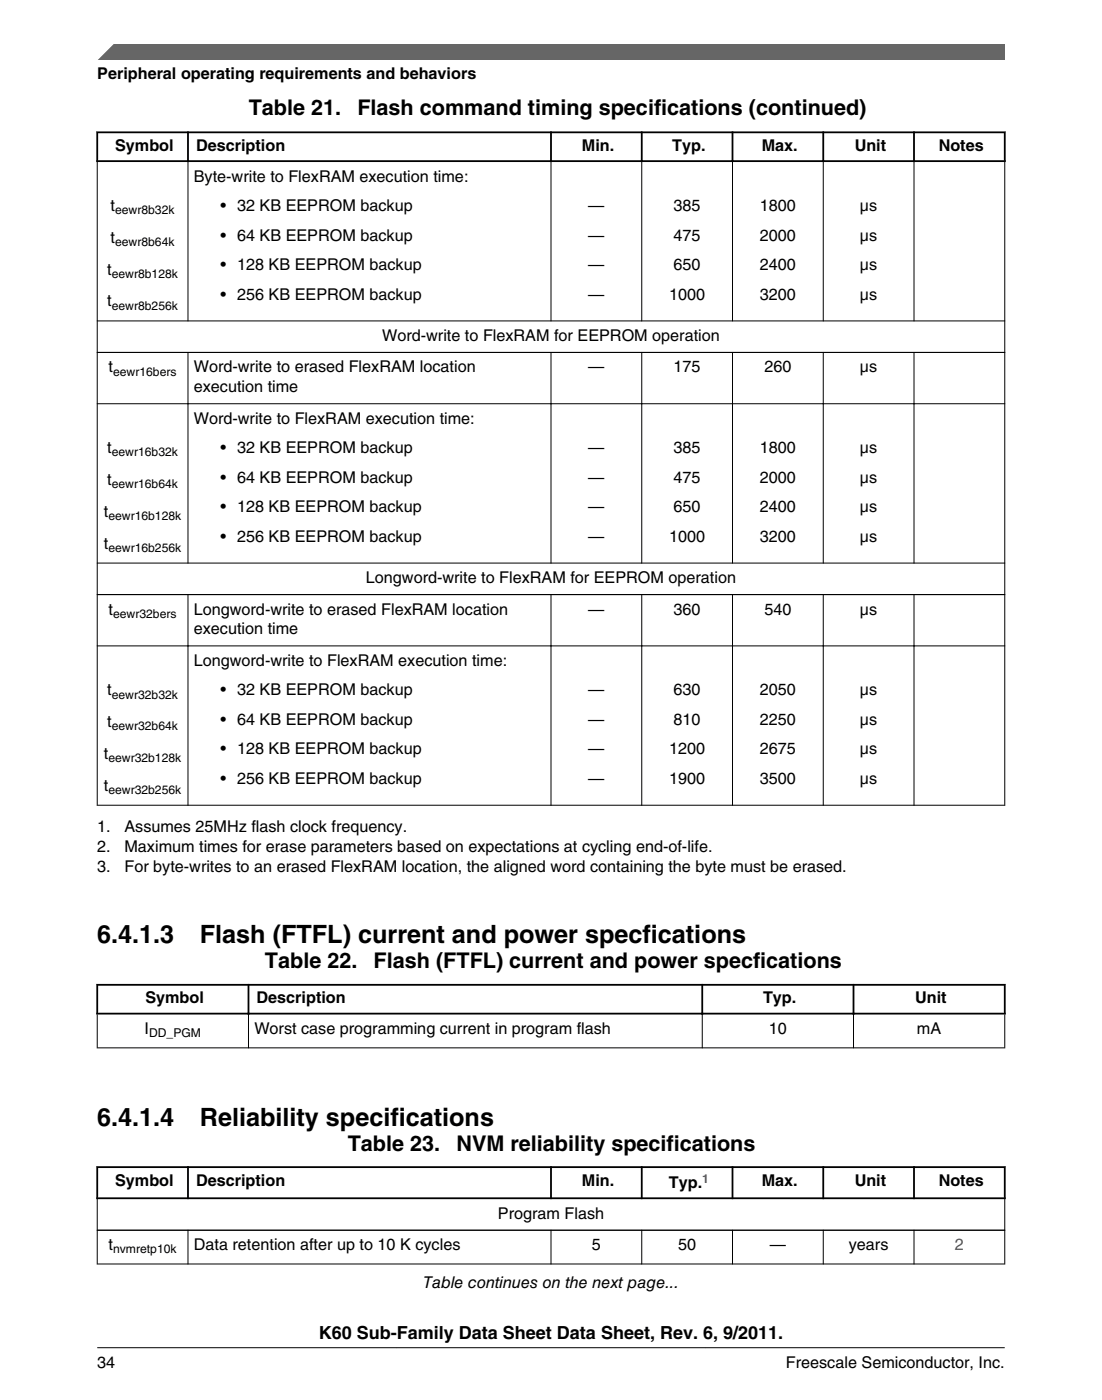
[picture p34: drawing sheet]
<svg xmlns="http://www.w3.org/2000/svg" width="216mm" height="274mm" viewBox="0 0 216 274" stroke-linecap="round" stroke-linejoin="round" font-family="sans-serif">
<defs><g id="words">
<g font-size="4.9">
<text x="19.1" y="184.7">6.4.1.3</text>
<text x="39.2" y="184.7">Flash (FTFL) current and power specfications</text>
<text x="19" y="220.6">6.4.1.4</text>
<text x="39.2" y="220.6">Reliability specifications</text>
</g>
<g font-size="4.2">
<text x="48.7" y="22.6">Table 21.</text>
<text x="70" y="22.6">Flash command timing specifications (continued)</text>
<text x="51.9" y="189.7">Table 22.</text>
<text x="73.2" y="189.7">Flash (FTFL) current and power specfications</text>
<text x="68.1" y="225.6">Table 23.</text>
<text x="89.4" y="225.6">NVM reliability specifications</text>
</g>
<text font-size="3.5" x="62.5" y="262.3">K60 Sub-Family Data Sheet Data Sheet, Rev. 6, 9/2011.</text>
<g font-size="3.2">
<text x="19" y="15.5">Peripheral operating requirements and behaviors</text>
<text x="22.6" y="29.6">Symbol</text>
<text x="38.4" y="29.6">Description</text>
<text x="114" y="29.6">Min.</text>
<text x="131.7" y="29.6">Typ.</text>
<text x="149.2" y="29.6">Max.</text>
<text x="167.4" y="29.6">Unit</text>
<text x="183.9" y="29.6">Notes</text>
<text x="38" y="35.6">Byte-write to FlexRAM execution time:</text>
<text x="21.7" y="41.4">t</text>
<text x="43.2" y="41.4">• 32 KB EEPROM backup</text>
<text x="115.3" y="41.4">—</text>
<text x="132" y="41.4">385</text>
<text x="148.9" y="41.4">1800</text>
<text x="168.5" y="41.4">μs</text>
<text x="21.7" y="47.6">t</text>
<text x="43.2" y="47.1">• 64 KB EEPROM backup</text>
<text x="115.3" y="47.1">—</text>
<text x="132" y="47.1">475</text>
<text x="148.9" y="47.1">2000</text>
<text x="168.5" y="47.1">μs</text>
<text x="21" y="53.8">t</text>
<text x="43.2" y="52.9">• 128 KB EEPROM backup</text>
<text x="115.3" y="52.9">—</text>
<text x="132" y="52.9">650</text>
<text x="148.9" y="52.9">2400</text>
<text x="168.5" y="52.9">μs</text>
<text x="43.2" y="58.7">• 256 KB EEPROM backup</text>
<text x="115.3" y="58.7">—</text>
<text x="131.1" y="58.7">1000</text>
<text x="148.9" y="58.7">3200</text>
<text x="168.5" y="58.7">μs</text>
<text x="21" y="60">t</text>
<text x="74.9" y="66.8">Word-write to FlexRAM for EEPROM operation</text>
<text x="21.3" y="73">t</text>
<text x="38" y="73">Word-write to erased FlexRAM location</text>
<text x="38" y="76.8">execution time</text>
<text x="115.3" y="73">—</text>
<text x="132" y="73">175</text>
<text x="149.8" y="73">260</text>
<text x="168.5" y="73">μs</text>
<text x="38" y="83">Word-write to FlexRAM execution time:</text>
<text x="21" y="88.8">t</text>
<text x="43.2" y="88.8">• 32 KB EEPROM backup</text>
<text x="115.3" y="88.8">—</text>
<text x="132" y="88.8">385</text>
<text x="148.9" y="88.8">1800</text>
<text x="168.5" y="88.8">μs</text>
<text x="21" y="95">t</text>
<text x="43.2" y="94.6">• 64 KB EEPROM backup</text>
<text x="115.3" y="94.6">—</text>
<text x="132" y="94.6">475</text>
<text x="148.9" y="94.6">2000</text>
<text x="168.5" y="94.6">μs</text>
<text x="20.4" y="101.3">t</text>
<text x="43.2" y="100.4">• 128 KB EEPROM backup</text>
<text x="115.3" y="100.4">—</text>
<text x="132" y="100.4">650</text>
<text x="148.9" y="100.4">2400</text>
<text x="168.5" y="100.4">μs</text>
<text x="20.4" y="107.5">t</text>
<text x="43.2" y="106.2">• 256 KB EEPROM backup</text>
<text x="115.3" y="106.2">—</text>
<text x="131.1" y="106.2">1000</text>
<text x="148.9" y="106.2">3200</text>
<text x="168.5" y="106.2">μs</text>
<text x="71.7" y="114.2">Longword-write to FlexRAM for EEPROM operation</text>
<text x="21.3" y="120.4">t</text>
<text x="38" y="120.4">Longword-write to erased FlexRAM location</text>
<text x="38" y="124.3">execution time</text>
<text x="115.3" y="120.4">—</text>
<text x="132" y="120.4">360</text>
<text x="149.8" y="120.4">540</text>
<text x="168.5" y="120.4">μs</text>
<text x="38" y="130.5">Longword-write to FlexRAM execution time:</text>
<text x="21" y="136.3">t</text>
<text x="43.2" y="136.3">• 32 KB EEPROM backup</text>
<text x="115.3" y="136.3">—</text>
<text x="132" y="136.3">630</text>
<text x="148.9" y="136.3">2050</text>
<text x="168.5" y="136.3">μs</text>
<text x="21" y="142.5">t</text>
<text x="43.2" y="142">• 64 KB EEPROM backup</text>
<text x="115.3" y="142">—</text>
<text x="132" y="142">810</text>
<text x="148.9" y="142">2250</text>
<text x="168.5" y="142">μs</text>
<text x="20.4" y="148.7">t</text>
<text x="43.2" y="147.8">• 128 KB EEPROM backup</text>
<text x="115.3" y="147.8">—</text>
<text x="131.1" y="147.8">1200</text>
<text x="148.9" y="147.8">2675</text>
<text x="168.5" y="147.8">μs</text>
<text x="20.4" y="154.9">t</text>
<text x="43.2" y="153.6">• 256 KB EEPROM backup</text>
<text x="115.3" y="153.6">—</text>
<text x="131.1" y="153.6">1900</text>
<text x="148.9" y="153.6">3500</text>
<text x="168.5" y="153.6">μs</text>
<text x="19" y="163.1">1.</text>
<text x="19.1" y="167">2.</text>
<text x="24.4" y="163.1">Assumes 25MHz flash clock frequency.</text>
<text x="24.4" y="167">Maximum times for erase parameters based on expectations at cycling end-of-life.</text>
<text x="19.1" y="170.9">3.</text>
<text x="24.4" y="170.9">For byte-writes to an erased FlexRAM location, the aligned word containing the byte must be erased.</text>
<text x="28.5" y="196.6">Symbol</text>
<text x="50.3" y="196.6">Description</text>
<text x="149.5" y="196.6">Typ.</text>
<text x="179.3" y="196.6">Unit</text>
<text x="28.3" y="202.6">I</text>
<text x="49.8" y="202.6">Worst case programming current in program flash</text>
<text x="150.6" y="202.6">10</text>
<text x="179.7" y="202.6">mA</text>
<text x="22.6" y="232.3">Symbol</text>
<text x="38.4" y="232.3">Description</text>
<text x="114" y="232.3">Min.</text>
<text x="131" y="232.8">Typ.</text>
<text x="149.2" y="232.3">Max.</text>
<text x="167.4" y="232.3">Unit</text>
<text x="183.9" y="232.3">Notes</text>
<text x="97.5" y="238.8">Program Flash</text>
<text x="21.3" y="245">t</text>
<text x="38" y="245">Data retention after up to 10 K cycles</text>
<text x="116" y="245">5</text>
<text x="132.9" y="245">50</text>
<text x="150.8" y="245">—</text>
<text x="166.3" y="245">years</text>
<text x="82.9" y="252.3">Table continues on the next page...</text>
<text x="19.1" y="268">34</text>
<text x="154" y="268">Freescale Semiconductor, Inc.</text>
</g>
<text font-size="3.2" fill="#00f" x="187.1" y="245">2</text>
<g font-size="2.4">
<text x="22.6" y="42">eewr8b32k</text>
<text x="22.6" y="48.2">eewr8b64k</text>
<text x="21.9" y="54.5">eewr8b128k</text>
<text x="21.9" y="60.7">eewr8b256k</text>
<text x="22.2" y="73.6">eewr16bers</text>
<text x="21.9" y="89.4">eewr16b32k</text>
<text x="21.9" y="95.7">eewr16b64k</text>
<text x="21.2" y="101.9">eewr16b128k</text>
<text x="21.2" y="108.1">eewr16b256k</text>
<text x="22.2" y="121.1">eewr32bers</text>
<text x="21.9" y="136.9">eewr32b32k</text>
<text x="21.9" y="143.1">eewr32b64k</text>
<text x="21.2" y="149.4">eewr32b128k</text>
<text x="21.2" y="155.6">eewr32b256k</text>
<text x="29.2" y="203.2">DD_PGM</text>
<text x="22.2" y="245.6">nvmretp10k</text>
</g>
<text font-size="2.4" fill="#00f" x="137.6" y="231.7">1</text>
</g></defs>
<path d="M18.9 25.9h178.1M18.9 31.6h178.1M19 25.8v5.9M36.8 25.8v5.9M107.9 25.8v5.9M125.7 25.8v5.9M143.5 25.8v5.9M161.3 25.8v5.9M179.1 25.8v5.9M196.8 25.8v5.9" fill="none" stroke="#000" stroke-width=".35"/>
<g fill="none" stroke="#000" stroke-width=".2">
<path d="M19 31.7v126.2M36.8 31.4v31.6M107.9 31.4v31.6M125.7 31.4v31.6M143.5 31.4v31.6M161.3 31.4v31.6M179.1 31.4v31.6M196.8 31.7v126.2M19 62.9h177.9M19 69.1h177.9M19 79.1h177.9M36.8 69v41.4"/>
<path d="M107.9 69v41.4M125.7 69v41.4M143.5 69v41.4M161.3 69v41.4M179.1 69v41.4M19 110.3h177.9M19 116.5h177.9M36.8 116.4v41.5M107.9 116.4v41.5M125.7 116.4v41.5M143.5 116.4v41.5M161.3 116.4v41.5"/>
<path d="M179.1 116.4v41.5M19 126.6h177.9M19 157.8h177.9"/>
</g>
<g fill="#fff">
<path d="M19 186.1h177.8v21.1h-177.8z" fill-rule="evenodd"/>
<path d="M19.2 193.1h29.3v5.3h-29.3z" fill-rule="evenodd"/>
<path d="M48.9 193.1h88.5v5.3h-88.5z" fill-rule="evenodd"/>
<path d="M137.8 193.1h29.2v5.3h-29.2z" fill-rule="evenodd"/>
<path d="M167.4 193.1h29.3v5.3h-29.3z" fill-rule="evenodd"/>
<path d="M19.1 198.8h29.5v6.4h-29.5z" fill-rule="evenodd"/>
<path d="M48.8 198.8h88.7v6.4h-88.7z" fill-rule="evenodd"/>
<path d="M137.7 198.8h29.4v6.4h-29.4z" fill-rule="evenodd"/>
<path d="M167.3 198.8h29.5v6.4h-29.5z" fill-rule="evenodd"/>
</g>
<path d="M18.9 193h178.1M18.9 198.6h178.1M19 192.8v6M48.7 192.8v6M137.6 192.8v6M167.2 192.8v6M196.8 192.8v6" fill="none" stroke="#000" stroke-width=".35"/>
<path d="M19 198.8v6.6M48.7 198.4v7M137.6 198.4v7M167.2 198.4v7M196.8 198.8v6.6M19 205.3h177.9" fill="none" stroke="#000" stroke-width=".2"/>
<g fill="#fff">
<path d="M19 222h177.8v31.4h-177.8z" fill-rule="evenodd"/>
<path d="M19.2 228.9h17.5v5.7h-17.5z" fill-rule="evenodd"/>
<path d="M37 228.9h70.8v5.7h-70.8z" fill-rule="evenodd"/>
<path d="M108.1 228.9h17.5v5.7h-17.5z" fill-rule="evenodd"/>
<path d="M125.9 228.9h17.4v5.7h-17.4z" fill-rule="evenodd"/>
<path d="M143.7 228.9h17.4v5.7h-17.4z" fill-rule="evenodd"/>
<path d="M161.5 228.9h17.4v5.7h-17.4z" fill-rule="evenodd"/>
<path d="M179.2 228.9h17.5v5.7h-17.5z" fill-rule="evenodd"/>
<path d="M19.1 235h177.7v6h-177.7z" fill-rule="evenodd"/>
<path d="M19.1 241.1h17.6v6.5h-17.6z" fill-rule="evenodd"/>
<path d="M36.9 241.1h71v6.5h-71z" fill-rule="evenodd"/>
<path d="M108 241.1h17.6v6.5h-17.6z" fill-rule="evenodd"/>
<path d="M125.8 241.1h17.6v6.5h-17.6z" fill-rule="evenodd"/>
<path d="M143.6 241.1h17.6v6.5h-17.6z" fill-rule="evenodd"/>
<path d="M161.4 241.1h17.6v6.5h-17.6z" fill-rule="evenodd"/>
<path d="M179.2 241.1h17.6v6.5h-17.6z" fill-rule="evenodd"/>
</g>
<path d="M18.9 228.7h178.1M18.9 234.8h178.1M19 228.5v6.5M36.8 228.5v6.5M107.9 228.5v6.5M125.7 228.5v6.5M143.5 228.5v6.5M161.3 228.5v6.5M179.1 228.5v6.5M196.8 228.5v6.5" fill="none" stroke="#000" stroke-width=".35"/>
<path d="M19 234.9v12.9M196.8 234.9v12.9M19 241.1h177.9M19 247.7h177.9M36.8 241v6.8M107.9 241v6.8M125.7 241v6.8M143.5 241v6.8M161.3 241v6.8M179.1 241v6.8" fill="none" stroke="#000" stroke-width=".2"/>
<path d="M19 11.7l5.7-3.1 172.2 .1v3z" fill="#666"/>
<path d="M22.5 8.6l-3.1 3.1" fill="none" stroke="#666" stroke-width=".28"/>
<path d="M19 264.1h177.8" fill="none" stroke="#000" stroke-width=".2"/>
<use href="#words"/>
</svg>
